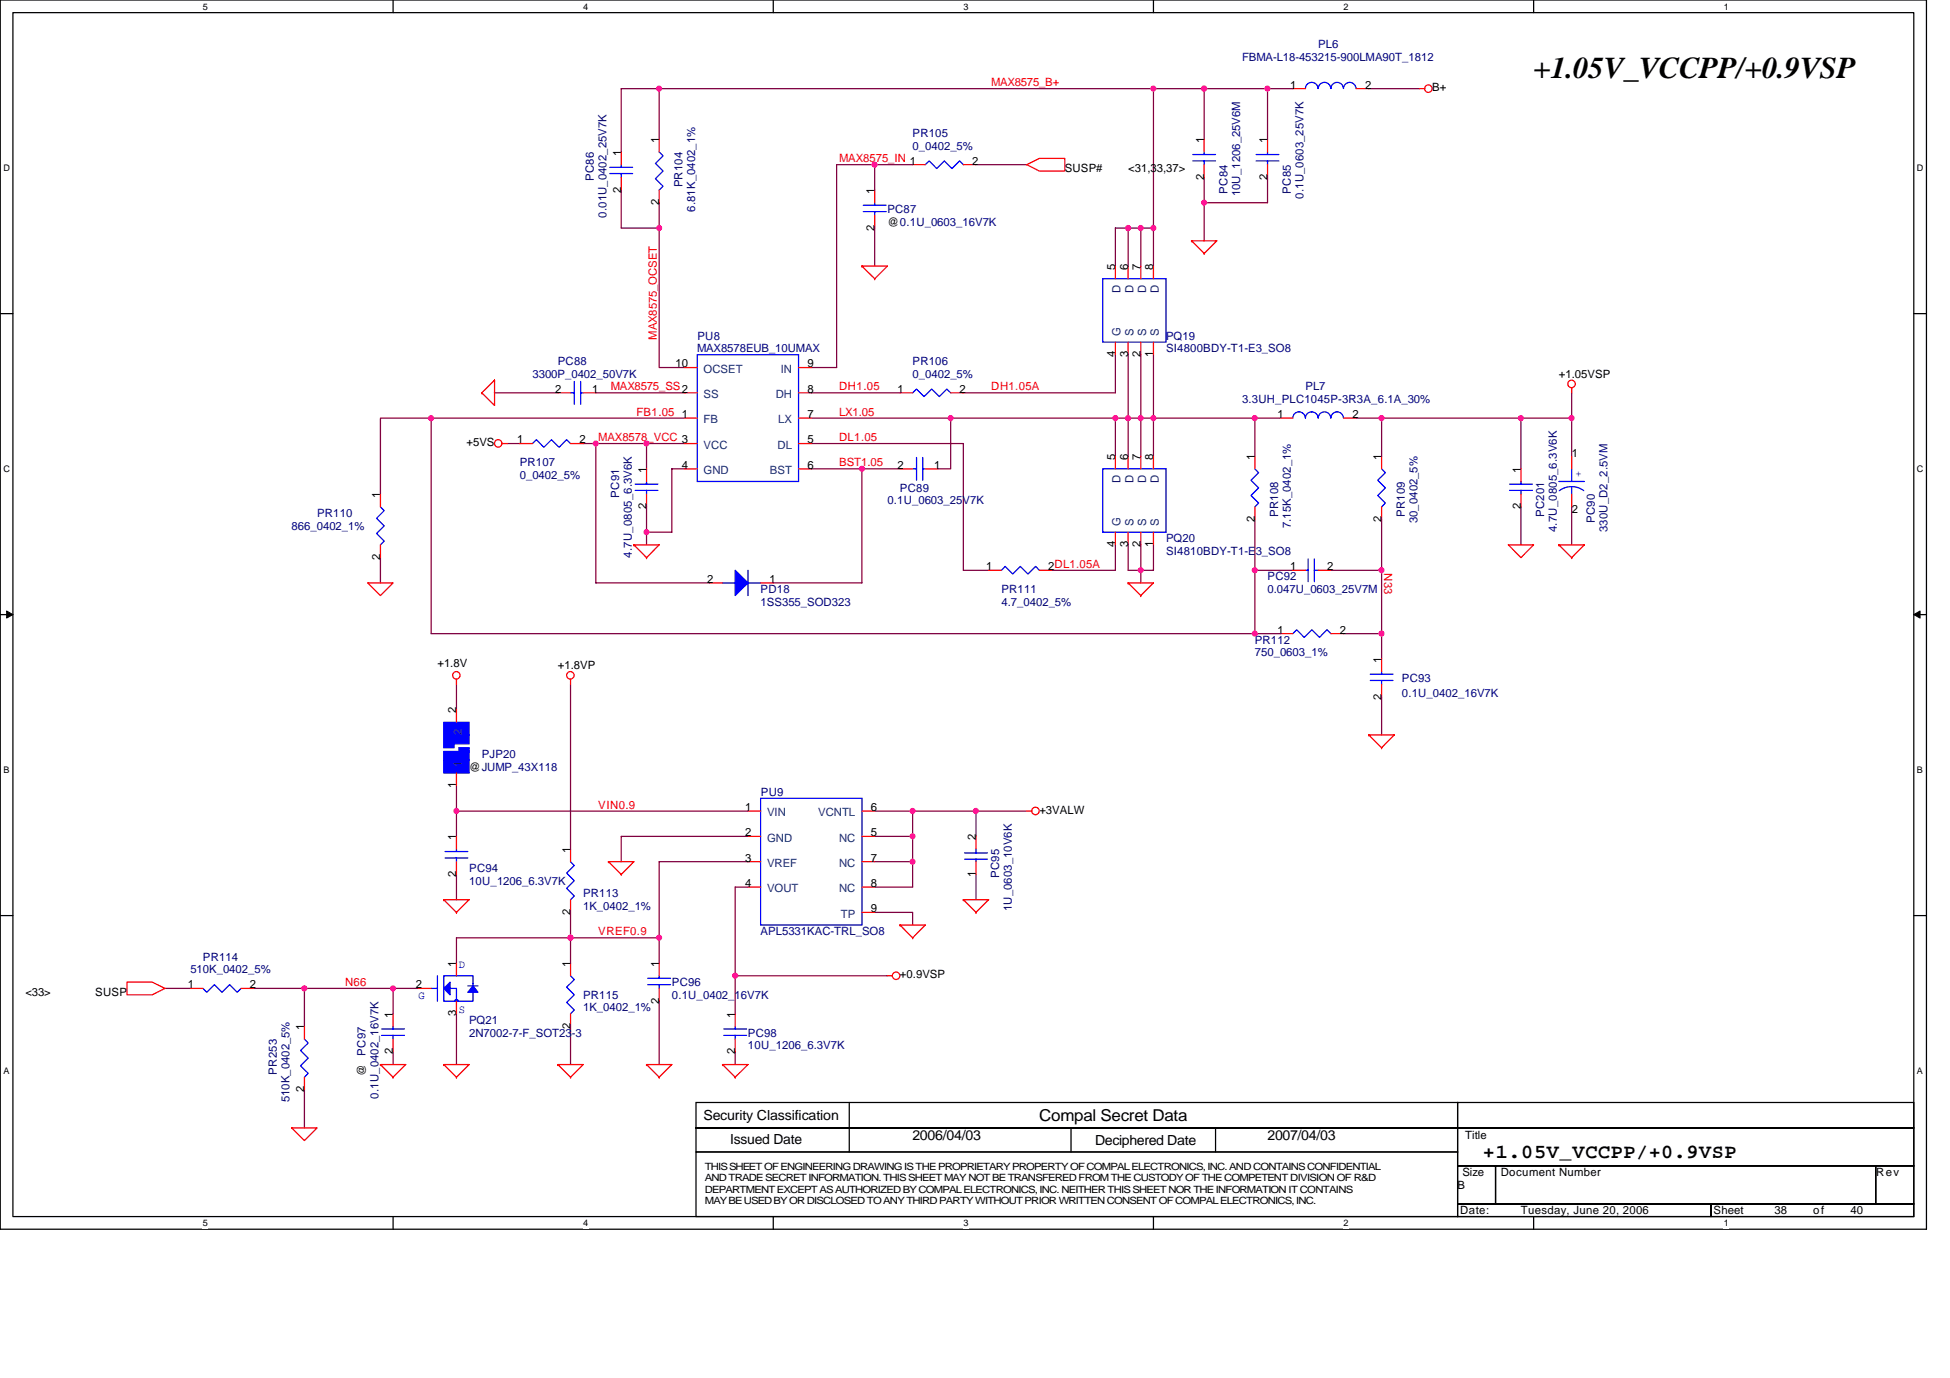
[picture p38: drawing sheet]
<svg xmlns="http://www.w3.org/2000/svg" width="297mm" height="210mm" viewBox="0 0 297 210" stroke-linecap="round" stroke-linejoin="round" font-family="sans-serif">
<defs><g id="words">
<text font-size="4.6" x="233.6" y="11.9">+1.05V_VCCPP/+0.9VSP</text>
<text font-size="3.1" x="225.9" y="176.3">+1.05V_VCCPP/+0.9VSP</text>
<text font-size="2.5" x="158.3" y="170.8">Compal Secret Data</text>
<g font-size="2.1">
<text x="107.2" y="170.6">Security Classification</text>
<text x="139" y="173.7">2006/04/03</text>
<text x="193.1" y="173.7">2007/04/03</text>
<text x="111.2" y="174.3">Issued Date</text>
<text x="166.8" y="174.5">Deciphered Date</text>
</g>
<g font-size="1.7" fill="#000080">
<text x="189.2" y="9.3">FBMA-L18-453215-900LMA90T_1812</text>
<text x="200.8" y="7.3">PL6</text>
<text x="139" y="20.8">PR105</text>
<text x="139" y="22.8">0_0402_5%</text>
<text x="90.4" y="27.6" transform="rotate(-90 90.4 27.6)">PC86</text>
<text x="103.9" y="28.6" transform="rotate(-90 103.9 28.6)">PR104</text>
<text x="187" y="29.5" transform="rotate(-90 187 29.5)">PC84</text>
<text x="188.9" y="29.9" transform="rotate(-90 188.9 29.9)">10U_1206_25V6M</text>
<text x="196.6" y="29.5" transform="rotate(-90 196.6 29.5)">PC85</text>
<text x="92.4" y="33.2" transform="rotate(-90 92.4 33.2)">0.01U_0402_25V7K</text>
<text x="105.9" y="32.2" transform="rotate(-90 105.9 32.2)">6.81K_0402_1%</text>
<text x="135.2" y="32.4">PC87</text>
<text x="198.5" y="30.3" transform="rotate(-90 198.5 30.3)">0.1U_0603_25V7K</text>
<text x="106.2" y="53.7">MAX8578EUB_10UMAX</text>
<text x="106.2" y="51.7">PU8</text>
<text x="177.6" y="51.7">PQ19</text>
<text x="177.6" y="53.7">SI4800BDY-T1-E3_SO8</text>
<text x="81.1" y="57.5">3300P_0402_50V7K</text>
<text x="85" y="55.6">PC88</text>
<text x="139" y="55.6">PR106</text>
<text x="139" y="57.5">0_0402_5%</text>
<text x="198.9" y="59.5">PL7</text>
<text x="189.2" y="61.4">3.3UH_PLC1045P-3R3A_6.1A_30%</text>
<text x="79.2" y="71">PR107</text>
<text x="79.2" y="73">0_0402_5%</text>
<text x="94.3" y="75.9" transform="rotate(-90 94.3 75.9)">PC91</text>
<text x="135.2" y="76.8">0.1U_0603_25V7K</text>
<text x="137.1" y="74.9">PC89</text>
<text x="44.4" y="80.7">866_0402_1%</text>
<text x="48.3" y="78.8">PR110</text>
<text x="177.6" y="82.6">PQ20</text>
<text x="194.7" y="78.7" transform="rotate(-90 194.7 78.7)">PR108</text>
<text x="196.6" y="80.5" transform="rotate(-90 196.6 80.5)">7.15K_0402_1%</text>
<text x="214" y="78.7" transform="rotate(-90 214 78.7)">PR109</text>
<text x="215.9" y="79.7" transform="rotate(-90 215.9 79.7)">30_0402_5%</text>
<text x="235.2" y="78.7" transform="rotate(-90 235.2 78.7)">PC201</text>
<text x="237.1" y="81.1" transform="rotate(-90 237.1 81.1)">4.7U_0805_6.3V6K</text>
<text x="242.9" y="79.7" transform="rotate(-90 242.9 79.7)">PC90</text>
<text x="244.9" y="81.1" transform="rotate(-90 244.9 81.1)">330U_D2_2.5VM</text>
<text x="96.2" y="84.9" transform="rotate(-90 96.2 84.9)">4.7U_0805_6.3V6K</text>
<text x="177.6" y="84.5">SI4810BDY-T1-E3_SO8</text>
<text x="193.1" y="88.4">PC92</text>
<text x="115.9" y="90.3">PD18</text>
<text x="115.9" y="92.3">1SS355_SOD323</text>
<text x="152.5" y="90.3">PR111</text>
<text x="152.5" y="92.3">4.7_0402_5%</text>
<text x="193.1" y="90.3">0.047U_0603_25V7M</text>
<text x="191.2" y="98.1">PR112</text>
<text x="191.2" y="100">750_0603_1%</text>
<text x="213.5" y="103.8">PC93</text>
<text x="213.5" y="106.2">0.1U_0402_16V7K</text>
<text x="73.4" y="115.4">PJP20</text>
<text x="115.9" y="121.2">PU9</text>
<text x="71.5" y="132.8">PC94</text>
<text x="71.5" y="134.7">10U_1206_6.3V7K</text>
<text x="88.8" y="136.7">PR113</text>
<text x="152.2" y="133.8" transform="rotate(-90 152.2 133.8)">PC95</text>
<text x="88.8" y="138.6">1K_0402_1%</text>
<text x="115.9" y="142.5">APL5331KAC-TRL_SO8</text>
<text x="154.2" y="138.8" transform="rotate(-90 154.2 138.8)">1U_0603_10V6K</text>
<text x="29" y="148.3">510K_0402_5%</text>
<text x="30.9" y="146.3">PR114</text>
<text x="71.5" y="156">PQ21</text>
<text x="88.8" y="152.1">PR115</text>
<text x="88.8" y="154.1">1K_0402_1%</text>
<text x="102.3" y="150.2">PC96</text>
<text x="102.3" y="152.1">0.1U_0402_16V7K</text>
<text x="55.7" y="160.8" transform="rotate(-90 55.7 160.8)">PC97</text>
<text x="71.5" y="157.9">2N7002-7-F_SOT23-3</text>
<text x="113.9" y="157.9">PC98</text>
<text x="113.9" y="159.8">10U_1206_6.3V7K</text>
<text x="42.2" y="163.7" transform="rotate(-90 42.2 163.7)">PR253</text>
<text x="44.1" y="167.9" transform="rotate(-90 44.1 167.9)">510K_0402_5%</text>
<text x="57.6" y="167.4" transform="rotate(-90 57.6 167.4)">0.1U_0402_16V7K</text>
</g>
<g font-size="1.7" fill="#f00">
<text x="151" y="13.1">MAX8575_B+</text>
<text x="127.8" y="24.7">MAX8575_IN 1</text>
<text x="100" y="51.7" transform="rotate(-90 100 51.7)">MAX8575_OCSET</text>
<text x="93.1" y="59.5">MAX8575_SS2</text>
<text x="127.8" y="59.5">DH1.05</text>
<text x="151" y="59.5">DH1.05A</text>
<text x="96.9" y="63.3">FB1.05</text>
<text x="127.8" y="63.3">LX1.05</text>
<text x="91.1" y="67.2">MAX8578_VCC 3</text>
<text x="127.8" y="71">BST1.05</text>
<text x="127.8" y="67.2">DL1.05</text>
<text x="210.8" y="87.3" transform="rotate(90 210.8 87.3)">N33</text>
<text x="91.1" y="123.2">VIN0.9</text>
<text x="91.1" y="142.5">VREF0.9</text>
<text x="52.6" y="150.2">N66</text>
</g>
<g font-size="1.7">
<text x="196.5" y="13.5">1</text>
<text x="207.9" y="13.5">2</text>
<text x="218.2" y="13.9">B+</text>
<text x="94.6" y="23.7" transform="rotate(-90 94.6 23.7)">1</text>
<text x="100.4" y="21.8" transform="rotate(-90 100.4 21.8)">1</text>
<text x="183.4" y="21.8" transform="rotate(-90 183.4 21.8)">1</text>
<text x="193.1" y="21.8" transform="rotate(-90 193.1 21.8)">1</text>
<text x="94.6" y="29.3" transform="rotate(-90 94.6 29.3)">2</text>
<text x="133.2" y="29.5" transform="rotate(-90 133.2 29.5)">1</text>
<text x="148.1" y="25.1">2</text>
<text x="162.2" y="26.2">SUSP#</text>
<text x="171.8" y="26.2">&lt;31,33,37&gt;</text>
<text x="183.4" y="27.4" transform="rotate(-90 183.4 27.4)">2</text>
<text x="193.1" y="27.4" transform="rotate(-90 193.1 27.4)">2</text>
<text x="100.4" y="31.3" transform="rotate(-90 100.4 31.3)">2</text>
<text x="133.2" y="35.1" transform="rotate(-90 133.2 35.1)">2</text>
<text x="135.2" y="34.4">@0.1U_0603_16V7K</text>
<text x="169.9" y="41.1" transform="rotate(-90 169.9 41.1)">5</text>
<text x="171.8" y="41.1" transform="rotate(-90 171.8 41.1)">6</text>
<text x="173.8" y="41.1" transform="rotate(-90 173.8 41.1)">7</text>
<text x="175.7" y="41.1" transform="rotate(-90 175.7 41.1)">8</text>
<text x="84.6" y="59.8">2</text>
<text x="90.2" y="59.8">1</text>
<text x="102.9" y="56">10</text>
<text x="123" y="56">9</text>
<text x="123" y="59.8">8</text>
<text x="136.7" y="59.8">1</text>
<text x="146.2" y="59.8">2</text>
<text x="169.9" y="54.4" transform="rotate(-90 169.9 54.4)">4</text>
<text x="171.8" y="54.4" transform="rotate(-90 171.8 54.4)">3</text>
<text x="173.8" y="54.4" transform="rotate(-90 173.8 54.4)">2</text>
<text x="175.7" y="54.4" transform="rotate(-90 175.7 54.4)">1</text>
<text x="237.5" y="57.5">+1.05VSP</text>
<text x="103.9" y="63.7">1</text>
<text x="123" y="63.7">7</text>
<text x="194.6" y="63.7">1</text>
<text x="206" y="63.7">2</text>
<text x="71.1" y="67.9">+5VS</text>
<text x="78.8" y="67.5">1</text>
<text x="88.3" y="67.5">2</text>
<text x="98.5" y="72" transform="rotate(-90 98.5 72)">1</text>
<text x="103.9" y="71.4">4</text>
<text x="123" y="71.4">6</text>
<text x="123" y="67.5">5</text>
<text x="136.7" y="71.4">2</text>
<text x="142.3" y="71.4">1</text>
<text x="169.9" y="70.1" transform="rotate(-90 169.9 70.1)">5</text>
<text x="171.8" y="70.1" transform="rotate(-90 171.8 70.1)">6</text>
<text x="173.8" y="70.1" transform="rotate(-90 173.8 70.1)">7</text>
<text x="175.7" y="70.1" transform="rotate(-90 175.7 70.1)">8</text>
<text x="191.1" y="70.1" transform="rotate(-90 191.1 70.1)">1</text>
<text x="210.4" y="70.1" transform="rotate(-90 210.4 70.1)">1</text>
<text x="231.7" y="72" transform="rotate(-90 231.7 72)">1</text>
<text x="239.4" y="69.7">1</text>
<text x="57.9" y="75.9" transform="rotate(-90 57.9 75.9)">1</text>
<text x="98.5" y="77.6" transform="rotate(-90 98.5 77.6)">2</text>
<text x="231.7" y="77.6" transform="rotate(-90 231.7 77.6)">2</text>
<text x="169.9" y="83.4" transform="rotate(-90 169.9 83.4)">4</text>
<text x="171.8" y="83.4" transform="rotate(-90 171.8 83.4)">3</text>
<text x="173.8" y="83.4" transform="rotate(-90 173.8 83.4)">2</text>
<text x="175.7" y="83.4" transform="rotate(-90 175.7 83.4)">1</text>
<text x="191.1" y="79.5" transform="rotate(-90 191.1 79.5)">2</text>
<text x="210.4" y="79.5" transform="rotate(-90 210.4 79.5)">2</text>
<text x="239.4" y="78.2">2</text>
<text x="57.9" y="85.3" transform="rotate(-90 57.9 85.3)">2</text>
<text x="107.7" y="88.8">2</text>
<text x="117.2" y="88.8">1</text>
<text x="150.2" y="86.8">1</text>
<text x="159.7" y="86.8">2DL1.05A</text>
<text x="196.5" y="86.8">1</text>
<text x="202.2" y="86.8">2</text>
<text x="66.6" y="101.5">+1.8V</text>
<text x="85" y="101.9">+1.8VP</text>
<text x="194.6" y="96.5">1</text>
<text x="204.1" y="96.5">2</text>
<text x="210.4" y="100.9" transform="rotate(-90 210.4 100.9)">1</text>
<text x="210.4" y="106.6" transform="rotate(-90 210.4 106.6)">2</text>
<text x="69.5" y="108.7" transform="rotate(-90 69.5 108.7)">2</text>
<text x="71.5" y="117.4">@JUMP_43X118</text>
<text x="69.5" y="120.1" transform="rotate(-90 69.5 120.1)">1</text>
<text x="113.5" y="123.5">1</text>
<text x="132.6" y="123.5">6</text>
<text x="158.3" y="123.9">+3VALW</text>
<text x="69.5" y="128" transform="rotate(-90 69.5 128)">1</text>
<text x="86.9" y="129.9" transform="rotate(-90 86.9 129.9)">1</text>
<text x="113.5" y="127.4">2</text>
<text x="113.5" y="131.2">3</text>
<text x="132.6" y="127.4">5</text>
<text x="132.6" y="131.2">7</text>
<text x="148.7" y="128" transform="rotate(-90 148.7 128)">2</text>
<text x="69.5" y="133.6" transform="rotate(-90 69.5 133.6)">2</text>
<text x="113.5" y="135.1">4</text>
<text x="132.6" y="135.1">8</text>
<text x="148.7" y="133.6" transform="rotate(-90 148.7 133.6)">1</text>
<text x="86.9" y="139.4" transform="rotate(-90 86.9 139.4)">2</text>
<text x="132.6" y="139">9</text>
<text x="69.5" y="147.3" transform="rotate(-90 69.5 147.3)">1</text>
<text x="86.9" y="147.3" transform="rotate(-90 86.9 147.3)">1</text>
<text x="100.4" y="147.3" transform="rotate(-90 100.4 147.3)">1</text>
<text x="137.1" y="149">+0.9VSP</text>
<text x="3.9" y="151.7">&lt;33&gt;</text>
<text x="14.5" y="151.7">SUSP</text>
<text x="28.6" y="150.5">1</text>
<text x="38.1" y="150.5">2</text>
<text x="59.9" y="155" transform="rotate(-90 59.9 155)">1</text>
<text x="63.3" y="150.5">2</text>
<text x="69.5" y="154.8" transform="rotate(-90 69.5 154.8)">3</text>
<text x="100.4" y="152.9" transform="rotate(-90 100.4 152.9)">2</text>
<text x="112" y="155" transform="rotate(-90 112 155)">1</text>
<text x="46.4" y="156.9" transform="rotate(-90 46.4 156.9)">1</text>
<text x="59.9" y="160.6" transform="rotate(-90 59.9 160.6)">2</text>
<text x="86.9" y="156.7" transform="rotate(-90 86.9 156.7)">2</text>
<text x="112" y="160.6" transform="rotate(-90 112 160.6)">2</text>
<text x="46.4" y="166.4" transform="rotate(-90 46.4 166.4)">2</text>
<text x="55.7" y="163.9" transform="rotate(-90 55.7 163.9)">@</text>
<text x="223.2" y="173.5">Title</text>
<text x="222.8" y="179.1">Size</text>
<text x="228.6" y="179.1">Document Number</text>
<text x="285.8" y="179.1">Rev</text>
<text x="222" y="181.1">B</text>
<text x="222.4" y="184.9">Date:</text>
<text x="231.7" y="184.9">Tuesday, June 20, 2006</text>
<text x="261" y="184.9">Sheet</text>
<text x="270.3" y="184.9">38</text>
<text x="276.2" y="184.9">of</text>
<text x="281.9" y="184.9">40</text>
</g>
<g font-size="1.7" fill="#004080">
<text x="170.7" y="44.7" transform="rotate(-90 170.7 44.7)">D</text>
<text x="172.7" y="44.7" transform="rotate(-90 172.7 44.7)">D</text>
<text x="174.6" y="44.7" transform="rotate(-90 174.6 44.7)">D</text>
<text x="176.5" y="44.7" transform="rotate(-90 176.5 44.7)">D</text>
<text x="170.7" y="51.1" transform="rotate(-90 170.7 51.1)">G</text>
<text x="172.7" y="51.1" transform="rotate(-90 172.7 51.1)">S</text>
<text x="174.6" y="51.1" transform="rotate(-90 174.6 51.1)">S</text>
<text x="176.5" y="51.1" transform="rotate(-90 176.5 51.1)">S</text>
<text x="107.2" y="56.8">OCSET</text>
<text x="118.9" y="56.8">IN</text>
<text x="107.2" y="60.6">SS</text>
<text x="107.2" y="64.5">FB</text>
<text x="118.2" y="60.6">DH</text>
<text x="118.6" y="64.5">LX</text>
<text x="107.2" y="68.3">VCC</text>
<text x="118.4" y="68.3">DL</text>
<text x="107.2" y="72.2">GND</text>
<text x="117.3" y="72.2">BST</text>
<text x="170.7" y="73.6" transform="rotate(-90 170.7 73.6)">D</text>
<text x="172.7" y="73.6" transform="rotate(-90 172.7 73.6)">D</text>
<text x="174.6" y="73.6" transform="rotate(-90 174.6 73.6)">D</text>
<text x="176.5" y="73.6" transform="rotate(-90 176.5 73.6)">D</text>
<text x="170.7" y="80.1" transform="rotate(-90 170.7 80.1)">G</text>
<text x="172.7" y="80.1" transform="rotate(-90 172.7 80.1)">S</text>
<text x="174.6" y="80.1" transform="rotate(-90 174.6 80.1)">S</text>
<text x="176.5" y="80.1" transform="rotate(-90 176.5 80.1)">S</text>
<text x="70.3" y="112" transform="rotate(-90 70.3 112)">2</text>
<text x="70.3" y="116.8" transform="rotate(-90 70.3 116.8)">1</text>
<text x="116.8" y="124.3">VIN</text>
<text x="124.6" y="124.3">VCNTL</text>
<text x="116.8" y="128.2">GND</text>
<text x="127.8" y="128.2">NC</text>
<text x="116.8" y="135.9">VOUT</text>
<text x="116.8" y="132">VREF</text>
<text x="127.8" y="132">NC</text>
<text x="127.8" y="135.9">NC</text>
<text x="128.1" y="139.8">TP</text>
</g>
<g font-size="1.7" fill="#00f">
<text x="240" y="72.6">+</text>
<text x="69.9" y="147.5">D</text>
<text x="63.7" y="152.1">G</text>
<text x="69.9" y="154.3">S</text>
</g>
<g font-size="1.5">
<text x="107.4" y="178.2">THIS SHEET OF ENGINEERING DRAWING IS THE PROPRIETARY PROPERTY OF COMPAL ELECTRONICS, INC. AND CONTAINS CONFIDENTIAL</text>
<text x="107.4" y="180">AND TRADE SECRET INFORMATION. THIS SHEET MAY NOT BE TRANSFERED FROM THE CUSTODY OF THE COMPETENT DIVISION OF R&amp;D</text>
<text x="107.4" y="181.7">DEPARTMENT EXCEPT AS AUTHORIZED BY COMPAL ELECTRONICS, INC. NEITHER THIS SHEET NOR THE INFORMATION IT CONTAINS</text>
<text x="107.4" y="183.5">MAY BE USED BY OR DISCLOSED TO ANY THIRD PARTY WITHOUT PRIOR WRITTEN CONSENT OF COMPAL ELECTRONICS, INC.</text>
</g>
<g font-size="1.4">
<text x="30.9" y="1.5">5</text>
<text x="88.8" y="1.5">4</text>
<text x="146.7" y="1.5">3</text>
<text x="204.7" y="1.5">2</text>
<text x="262.6" y="1.5">1</text>
<text x=".5" y="26.1">D</text>
<text x="292" y="26.1">D</text>
<text x=".5" y="71.9">C</text>
<text x="292" y="71.9">C</text>
<text x=".5" y="117.8">B</text>
<text x="292" y="117.8">B</text>
<text x=".5" y="163.6">A</text>
<text x="292" y="163.6">A</text>
<text x="30.9" y="186.8">5</text>
<text x="88.8" y="186.8">4</text>
<text x="146.7" y="186.8">3</text>
<text x="204.7" y="186.8">2</text>
<text x="262.6" y="186.8">1</text>
</g>
</g></defs>
<path d="M0 0h293.5v187.2h-293.5zM2 1.9h289.5v183.4h-289.5z" fill="none" stroke="#000" stroke-width=".19"/>
<g fill="#fff">
<path d="M30.9 .2h.8v1.6h-.8z"/>
<path d="M30.9 185.5h.8v1.6h-.8z"/>
</g>
<path d="M59.9 0v1.9M59.9 185.3v1.9" fill="none" stroke="#000" stroke-width=".19"/>
<g fill="#fff">
<path d="M88.8 .2h.8v1.6h-.8z"/>
<path d="M88.8 185.5h.8v1.6h-.8z"/>
</g>
<path d="M117.8 0v1.9M117.8 185.3v1.9" fill="none" stroke="#000" stroke-width=".19"/>
<g fill="#fff">
<path d="M146.7 .2h.8v1.6h-.8z"/>
<path d="M146.7 185.5h.8v1.6h-.8z"/>
</g>
<path d="M175.7 0v1.9M175.7 185.3v1.9" fill="none" stroke="#000" stroke-width=".19"/>
<g fill="#fff">
<path d="M204.7 .2h.7v1.6h-.7z"/>
<path d="M204.7 185.5h.7v1.6h-.7z"/>
</g>
<path d="M233.6 0v1.9M233.6 185.3v1.9" fill="none" stroke="#000" stroke-width=".19"/>
<g fill="#fff">
<path d="M262.6 .2h.7v1.6h-.7z"/>
<path d="M262.6 185.5h.7v1.6h-.7z"/>
<path d="M.5 24.8h1v1.6h-1z"/>
<path d="M292 24.8h1v1.6h-1z"/>
<path d="M.5 70.7h1v1.5h-1z"/>
<path d="M292 70.7h1v1.5h-1z"/>
</g>
<path d="M0 47.8h2M291.5 47.8h2" fill="none" stroke="#000" stroke-width=".19"/>
<g fill="#fff">
<path d="M.5 116.5h.9v1.6h-.9z"/>
<path d="M292 116.5h.9v1.6h-.9z"/>
</g>
<path d="M0 93.6h2M291.5 93.6h2" fill="none" stroke="#000" stroke-width=".19"/>
<path d="M1 93.1l1 .5-1 .5zM291.5 93.6l1-.5v1z" fill="#000" stroke="#000" stroke-width=".15"/>
<g fill="#fff">
<path d="M.5 162.4h.9v1.5h-.9z"/>
<path d="M292 162.4h.9v1.5h-.9z"/>
</g>
<g fill="none" stroke="#000" stroke-width=".19">
<path d="M0 139.5h2M291.5 139.5h2M106 167.9h116v3.9h-116zM106 171.8h116v3.7h-116zM106 175.5h116v9.8h-116zM129.4 167.9v7.6M163.1 171.8v3.7M185.2 171.8v3.7M222 167.9h69.5v3.9h-69.5zM222 171.8h69.5v5.8h-69.5zM222 177.6h5.8v5.8h-5.8zM227.8 177.6h57.9v5.8h-57.9z"/>
<path d="M285.7 177.6h5.8v5.8h-5.8zM222 183.4h38.6v1.9h-38.6zM260.6 183.4h30.9v1.9h-30.9z"/>
</g>
<g fill="none" stroke="#800040" stroke-width=".19">
<path d="M100.4 13.5v7.7M175.7 13.5v27M183.4 13.5v7.7M193.1 13.5v7.7M196.9 13.5h-102.3v9.7M208.5 13.5h7.7M94.6 29v5.7h5.8M100.4 34.7v21.3h3.9M100.4 30.9v3.8M133.2 25.1v3.9M133.2 34.7v5.8M139 25.1h-11.6v30.9h-3.8"/>
<path d="M148.7 25.1h7.7M171.8 34.7h3.9M173.8 34.7v5.8M183.4 27v9.7M193.1 27v3.9h-9.7M75.3 59.8h9.7M90.8 59.8h13.5M123.6 59.8h13.5M169.9 40.5v-5.8h1.9v5.8M169.9 54v5.8h-23.2M171.8 54v9.7h2v5.8M173.8 54v9.7h1.9v5.8"/>
<path d="M175.7 54v9.7h19.3M239.4 59.8v9.7M65.7 63.7h-7.7v11.6M65.7 63.7h38.6M65.7 63.7v32.8h129.3M77.3 67.6h1.9M88.8 67.6h15.5M90.8 67.6v21.2h17.3M98.5 67.6v3.8M104.3 71.4h-2v9.7h-3.8v-3.9M123.6 63.7h21.2v7.7h-1.9M123.6 67.6h23.1v19.3h3.9"/>
<path d="M123.6 71.4h13.5M131.3 71.4v17.4h-13.5M144.8 63.7h25.1v5.8M169.9 63.7h1.9v5.8M191.2 79.1v7.8h5.7M191.2 63.7v5.8M206.6 63.7h3.9v5.8M210.5 63.7h21.2v7.7M210.5 79.1v21.3M231.7 63.7h7.7M231.7 77.2v5.8M239.4 77.2v5.8"/>
<path d="M58 84.9v3.9M98.5 81.1v1.9M169.9 83v3.9h-9.7M171.8 83v3.9h3.9v-3.9M173.8 83v5.8M191.2 86.9v9.6M202.7 86.9h7.8M204.7 96.5h5.8M69.5 104.2v3.9M69.5 119.7v7.7M86.9 104.2v25.1M210.5 106.2v5.8"/>
<path d="M69.5 133.2v3.9M69.5 123.5h44.4M86.9 139v7.7M113.9 135.1h-1.9v13.5h23.2M113.9 131.3h-13.5v15.4M113.9 127.4h-19.3v3.9M133.2 139h5.8v1.9M133.2 131.3h5.8M133.2 123.5h23.2M133.2 127.4h5.8M139 123.5v11.6h-5.8M148.7 123.5v3.9"/>
<path d="M148.7 133.2v3.9M25.1 150.6h3.9M38.6 150.6h7.8v5.8M46.4 150.6h13.5v3.8M59.9 150.6h3.8M69.5 154.4v7.8M86.9 156.4v5.8M100.4 152.5v9.7M100.4 142.9h-30.9v3.8M112 148.6v5.8M46.4 166v5.8M59.9 160.2v2"/>
<path d="M112 160.2v2"/>
</g>
<g fill="none" stroke="#f00" stroke-width=".19">
<path d="M196.9 13.5h2M206.6 13.5h1.9M216.2 13.5h.8M94.6 23.2v1.9M94.6 27v2M100.4 21.2v2M100.4 29v1.9M133.2 29v1.9M133.2 32.8v1.9M139 25.1h1.9M146.7 25.1h2M156.4 25.1l1.9-1h3.9v2h-3.9z"/>
<path d="M181.5 36.7h.1M181.5 36.7h3.9l-2 1.9M181.5 36.7l1.9 1.9M183.4 38.6h.1M183.4 21.2v2M183.4 25.1v1.9M193.1 21.2v2M193.1 25.1v1.9M73.4 59.8h.1M75.3 57.9h.1M75.3 57.9v3.9l-1.9-2M75.3 57.9l-1.9 1.9"/>
<path d="M85 59.8h1.9M88.8 59.8h2M104.3 59.8h1.9M104.3 56h1.9M121.6 59.8h2M121.6 56h2M131.3 40.5h.1M131.3 40.5h3.9l-2 2M131.3 40.5l1.9 2M133.2 42.5h.1M137.1 59.8h1.9M144.8 59.8h1.9"/>
<path d="M169.9 40.5v2M169.9 52.1v1.9M171.8 40.5v2M171.8 52.1v1.9M173.8 40.5v2M173.8 52.1v1.9M175.7 40.5v2M175.7 52.1v1.9M239.4 59.1v.7M58 75.3v1.9M76.5 67.6h.8M79.2 67.6h1.9"/>
<path d="M86.9 67.6h1.9M98.5 71.4v1.9M98.5 75.3v1.9M104.3 67.6h1.9M104.3 71.4h1.9M104.3 63.7h1.9M121.6 67.6h2M121.6 71.4h2M121.6 63.7h2M137.1 71.4h1.9M140.9 71.4h2M169.9 69.5v1.9"/>
<path d="M171.8 69.5v1.9M173.8 69.5v1.9M175.7 69.5v1.9M191.2 69.5v1.9M191.2 77.2v1.9M195 63.7h1.9M204.7 63.7h1.9M210.5 69.5v1.9M210.5 77.2v1.9M231.7 71.4v1.9M231.7 75.3v1.9M239.4 69.5v1.9"/>
<path d="M239.4 75.3v1.9M56 88.8h3.9l-1.9 1.9zM58 83v1.9M96.6 83h.1M96.6 83h3.8l-1.9 1.9M96.6 83l1.9 1.9M98.5 84.9h.1M108.1 88.8h2M115.9 88.8h1.9M150.6 86.9h1.9M158.3 86.9h1.9M169.9 81.1v1.9"/>
<path d="M171.8 88.8h.1M171.8 88.8h3.9l-1.9 1.9M171.8 88.8l2 1.9M171.8 81.1v1.9M173.8 90.7h.1M173.8 81.1v1.9M175.7 81.1v1.9M195 96.5h1.9M196.9 86.9h2M200.8 86.9h1.9M202.7 96.5h2M229.8 83h3.8l-1.9 1.9z"/>
<path d="M237.5 83h.1M237.5 83h3.8l-1.9 1.9M237.5 83l1.9 1.9M239.4 84.9h.1M69.5 103.5v.7M69.5 108.1v1.9M69.5 117.8v1.9M86.9 103.5v.7M208.5 112h.1M208.5 112h3.9l-1.9 1.9M208.5 112l2 1.9M210.5 113.9h.1"/>
<path d="M210.5 100.4v1.9M210.5 104.2v2M67.6 137.1h.1M67.6 137.1h3.9l-2 1.9M67.6 137.1l1.9 1.9M69.5 139h.1M69.5 127.4v1.9M69.5 131.3v1.9M86.9 129.3v2M86.9 137.1v1.9M92.7 131.3h.1M92.7 131.3h3.9l-2 1.9"/>
<path d="M92.7 131.3l1.9 1.9M94.6 133.2h.1M113.9 131.3h2M113.9 123.5h2M113.9 135.1h2M113.9 127.4h2M131.3 131.3h1.9M131.3 123.5h1.9M131.3 135.1h1.9M131.3 127.4h1.9M131.3 139h1.9M146.7 137.1h.1"/>
<path d="M146.7 137.1h3.9l-1.9 1.9M146.7 137.1l2 1.9M148.7 139h.1M148.7 127.4v1.9M148.7 131.3v1.9M156.4 123.5h.8M19.3 149.6h3.9l1.9 1-1.9 .9h-3.9zM29 150.6h1.9M36.7 150.6h1.9M46.4 156.4v1.9M59.9 154.4v2M59.9 158.3v1.9"/>
<path d="M63.7 150.6h2M69.5 146.7v1.9M69.5 152.5v1.9M86.9 146.7v1.9M86.9 154.4v2M100.4 146.7v1.9M100.4 150.6v1.9M112 154.4v2M112 158.3v1.9M135.2 148.6h.7M137.1 140.9h.1M137.1 140.9h3.8l-1.9 2"/>
<path d="M137.1 140.9l1.9 2M139 142.9h.1M44.4 171.8h3.9l-1.9 1.9zM46.4 164.1v1.9M58 162.2h.1M58 162.2h3.8l-1.9 1.9M58 162.2l1.9 1.9M59.9 164.1h.1M67.6 162.2h.1M67.6 162.2h3.9l-2 1.9M67.6 162.2l1.9 1.9M69.5 164.1h.1"/>
<path d="M85 162.2h.1M85 162.2h3.8l-1.9 1.9M85 162.2l1.9 1.9M86.9 164.1h.1M98.5 162.2h.1M98.5 162.2h3.8l-1.9 1.9M98.5 162.2l1.9 1.9M100.4 164.1h.1M110.1 162.2h.1M110.1 162.2h3.8l-1.9 1.9M110.1 162.2l1.9 1.9M112 164.1h.1"/>
<circle cx="217.6" cy="13.5" r=".57"/>
<circle cx="239.4" cy="58.5" r=".57"/>
<circle cx="75.9" cy="67.5" r=".57"/>
<circle cx="69.5" cy="102.9" r=".57"/>
<circle cx="86.9" cy="102.9" r=".57"/>
<circle cx="157.7" cy="123.5" r=".57"/>
<circle cx="136.5" cy="148.6" r=".57"/>
</g>
<g fill="none" stroke="#00f" stroke-width=".19">
<path d="M198.9 13.5a.96 .96 0 0 1 .9-.9 .96 .96 0 0 1 1 .9M200.8 13.5a.95 .95 0 0 1 1-.9 .95 .95 0 0 1 .9 .9M202.7 13.5a.96 .96 0 0 1 1-.9 .96 .96 0 0 1 1 .9 .95 .95 0 0 1 .9-.9 .95 .95 0 0 1 1 .9M92.9 26.4h3.5M92.9 25.5h3.5M94.6 25.1v.4M94.6 26.4v.6M100.4 23.2l.6 .5-1.2 1.2 1.2 1.2-1.2 1.1 1.2 1.2-.6 .6M131.5 32.2h3.5M131.5 31.3h3.5M133.2 30.9v.4M133.2 32.2v.6"/>
<path d="M140.9 25.1l.6-.6 1.2 1.2 1.1-1.2 1.2 1.2 1.2-1.2 .5 .6M181.7 24.5h3.5M181.7 23.5h3.5M183.4 23.2v.3M183.4 24.5v.6M191.3 24.5h3.5M191.3 23.5h3.5M193.1 23.2v.3M193.1 24.5v.6M86.9 59.8h.6M87.5 58.1v3.5M88.5 59.8h.3"/>
<path d="M88.5 58.1v3.5M106.2 54h15.4v19.3h-15.4zM139 59.8l.6-.5 1.2 1.1 1.1-1.1 1.2 1.1 1.1-1.1 .6 .5M168 42.5h9.6v9.6h-9.6zM58 77.2l.5 .6-1.1 1.2 1.1 1.1-1.1 1.2 1.1 1.1-.5 .6M81.1 67.6l.6-.6 1.1 1.1 1.2-1.1 1.2 1.1 1.1-1.1 .6 .6M96.7 74.7h3.5M96.7 73.7h3.5M98.5 73.3v.4M98.5 74.7v.6M139 71.4h.6M139.6 69.7v3.5"/>
<path d="M140.6 71.4h.3M140.6 69.7v3.5M168 71.4h9.6v9.7h-9.6zM191.2 71.4l.5 .6-1.1 1.2 1.1 1.1-1.1 1.2 1.1 1.1-.5 .6M196.9 63.7a.95 .95 0 0 1 1-1 .95 .95 0 0 1 .9 1M198.9 63.7a.96 .96 0 0 1 .9-1 .96 .96 0 0 1 1 1M200.8 63.7a.95 .95 0 0 1 1-1 .95 .95 0 0 1 .9 1M202.7 63.7a.95 .95 0 0 1 1-1 .95 .95 0 0 1 .9 1M210.5 71.4l.5 .6-1.1 1.2 1.1 1.1-1.1 1.2 1.1 1.1-.5 .6M230 74.7h3.4M230 73.7h3.4M231.7 73.3v.4"/>
<path d="M231.7 74.7v.6M237.5 73.3h3.8M239.4 71.4v1.9M239.4 74.1v1.2M241.3 74.7a3.1 3.1 0 0 0-3.8 .1M110.1 88.8h1.9M113.9 86.9v3.8M113.9 88.8h2M152.5 86.9l.6-.6 1.2 1.1 1.1-1.1 1.2 1.1 1.2-1.1 .5 .6M196.9 96.5l.6-.6 1.2 1.2 1.1-1.2 1.2 1.2 1.1-1.2 .6 .6M198.9 86.9h.4M199.3 85.1v3.5"/>
<path d="M200.2 86.9h.6M200.2 85.1v3.5M208.7 103.7h3.5M208.7 102.7h3.5M210.5 102.3v.4M210.5 103.7v.5M67.8 130.7h3.5M67.8 129.7h3.5M69.5 129.3v.4M69.5 130.7v.6M86.9 131.3l.6 .5-1.2 1.2 1.2 1.2-1.2 1.1 1.2 1.2-.6 .6M115.9 121.6h15.4v19.3h-15.4z"/>
<path d="M146.9 129.9h3.5M146.9 130.9h3.5M148.7 129.3v.6M148.7 130.9v.4M30.9 150.6l.6 .6 1.2-1.2 1.1 1.2 1.2-1.2 1.1 1.2 .6-.6M46.4 158.3l.5 .6-1.1 1.1 1.1 1.2-1.1 1.1 1.1 1.2-.5 .6M58.1 157.7h3.5M58.1 156.7h3.5M59.9 156.4v.3M59.9 157.7v.6M65.7 150.6h.9M66.6 148.6v3.9"/>
<path d="M71.3 150.2h1.5M72 150.2v-1.6h-4.4v3.9h1.9v-1.9h-.9M72 151.2v1.3h-2.5h.2v-.2h-.4v.2M86.9 148.6l.6 .6-1.2 1.2 1.2 1.1-1.2 1.2 1.2 1.1-.6 .6M98.7 150h3.4M98.7 149h3.4M100.4 148.6v.4M100.4 150v.6M110.3 157.7h3.4M110.3 156.7h3.4M112 156.4v.3M112 157.7v.6"/>
</g>
<g fill="#00f" stroke="#00f" stroke-width=".19">
<path d="M112 86.9l1.9 1.9-1.9 1.9z" fill-rule="evenodd"/>
<path d="M68.6 149.6v1.9l-1-.9z" fill-rule="evenodd"/>
<path d="M72 150.2l.8 1h-1.5z" fill-rule="evenodd"/>
<path d="M67.6 115.8h3.9v2h-3.9z" fill-rule="evenodd"/>
<path d="M67.6 114.5h3.9v1.3h-3.9z" fill-rule="evenodd"/>
<path d="M69.9 113.9h1.6v.6h-1.6z" fill-rule="evenodd"/>
<path d="M67.6 113.3h1.5v.6h-1.5z" fill-rule="evenodd"/>
<path d="M67.6 112h3.9v1.3h-3.9z" fill-rule="evenodd"/>
<path d="M67.6 110h3.9v2h-3.9z" fill-rule="evenodd"/>
</g>
<g fill="#f0f" stroke="#f0f" stroke-width=".19">
<circle cx="239.4" cy="63.7" r=".38"/>
<circle cx="183.4" cy="13.5" r=".38"/>
<circle cx="175.7" cy="34.7" r=".38"/>
<circle cx="191.1" cy="63.7" r=".38"/>
<circle cx="231.7" cy="63.7" r=".38"/>
<circle cx="100.4" cy="13.5" r=".38"/>
<circle cx="210.4" cy="96.5" r=".38"/>
<circle cx="191.1" cy="96.5" r=".38"/>
<circle cx="191.1" cy="86.9" r=".38"/>
<circle cx="175.7" cy="63.7" r=".38"/>
<circle cx="210.4" cy="86.9" r=".38"/>
<circle cx="193.1" cy="13.5" r=".38"/>
<circle cx="133.2" cy="25.1" r=".38"/>
<circle cx="98.5" cy="81.1" r=".38"/>
<circle cx="131.3" cy="71.4" r=".38"/>
<circle cx="173.8" cy="86.9" r=".38"/>
<circle cx="144.8" cy="63.7" r=".38"/>
<circle cx="169.9" cy="63.7" r=".38"/>
<circle cx="171.8" cy="63.7" r=".38"/>
<circle cx="173.8" cy="63.7" r=".38"/>
<circle cx="183.4" cy="30.9" r=".38"/>
<circle cx="175.7" cy="13.5" r=".37"/>
<circle cx="171.8" cy="34.7" r=".38"/>
<circle cx="173.8" cy="34.7" r=".38"/>
<circle cx="98.5" cy="67.6" r=".38"/>
<circle cx="90.7" cy="67.6" r=".38"/>
<circle cx="65.7" cy="63.7" r=".38"/>
<circle cx="100.4" cy="34.7" r=".38"/>
<circle cx="69.5" cy="123.5" r=".38"/>
<circle cx="148.7" cy="123.5" r=".38"/>
<circle cx="139" cy="131.3" r=".38"/>
<circle cx="139" cy="127.4" r=".38"/>
<circle cx="139" cy="123.5" r=".38"/>
<circle cx="86.9" cy="142.8" r=".38"/>
<circle cx="112" cy="148.6" r=".38"/>
<circle cx="59.9" cy="150.6" r=".38"/>
<circle cx="46.4" cy="150.6" r=".38"/>
<circle cx="100.4" cy="142.8" r=".38"/>
<circle cx="210.4" cy="63.7" r=".38"/>
</g>
<use href="#words"/>
</svg>
